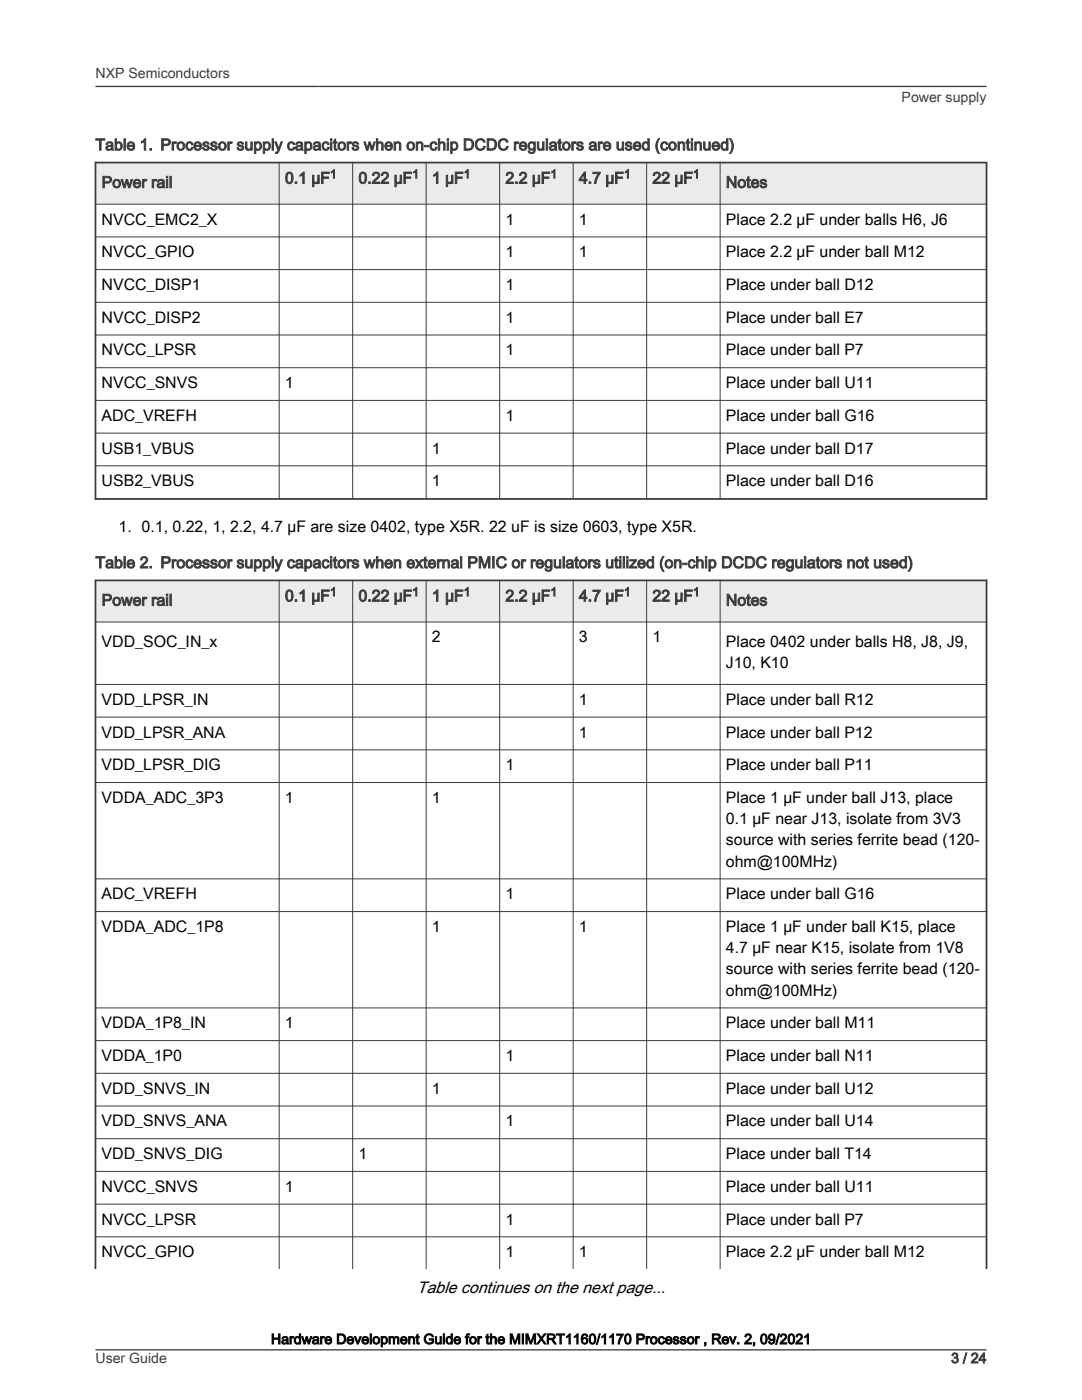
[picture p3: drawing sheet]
<svg xmlns="http://www.w3.org/2000/svg" width="216mm" height="279mm" viewBox="0 0 216 279" stroke-linecap="round" stroke-linejoin="round" font-family="sans-serif">
<defs><g id="words">
<text font-size="3.3" x="83.2" y="258">Table continues on the next page...</text>
<g font-size="3.2" fill="#3c3c3c">
<text x="19" y="30">Table 1. Processor supply capacitors when on-chip DCDC regulators are used (continued)</text>
<text x="20.3" y="37.5">Power rail</text>
<text x="56.9" y="36.6">0.1 μF</text>
<text x="71.5" y="36.6">0.22 μF</text>
<text x="86.2" y="36.6">1 μF</text>
<text x="100.8" y="36.6">2.2 μF</text>
<text x="115.5" y="36.6">4.7 μF</text>
<text x="130.2" y="36.6">22 μF</text>
<text x="144.8" y="37.5">Notes</text>
<text x="19" y="113.4">Table 2. Processor supply capacitors when external PMIC or regulators utilized (on-chip DCDC regulators not used)</text>
<text x="20.3" y="120.9">Power rail</text>
<text x="56.9" y="120">0.1 μF</text>
<text x="71.5" y="120">0.22 μF</text>
<text x="86.2" y="120">1 μF</text>
<text x="100.8" y="120">2.2 μF</text>
<text x="115.5" y="120">4.7 μF</text>
<text x="130.2" y="120">22 μF</text>
<text x="144.8" y="120.9">Notes</text>
</g>
<g font-size="3.2">
<text x="20.3" y="44.8">NVCC_EMC2_X</text>
<text x="100.8" y="44.8">1</text>
<text x="115.5" y="44.8">1</text>
<text x="144.8" y="44.8">Place 2.2 μF under balls H6, J6</text>
<text x="20.3" y="51.4">NVCC_GPIO</text>
<text x="100.8" y="51.4">1</text>
<text x="115.5" y="51.4">1</text>
<text x="144.8" y="51.4">Place 2.2 μF under ball M12</text>
<text x="20.3" y="57.9">NVCC_DISP1</text>
<text x="100.8" y="57.9">1</text>
<text x="144.8" y="57.9">Place under ball D12</text>
<text x="20.3" y="64.4">NVCC_DISP2</text>
<text x="100.8" y="64.4">1</text>
<text x="144.8" y="64.4">Place under ball E7</text>
<text x="20.3" y="70.9">NVCC_LPSR</text>
<text x="100.8" y="70.9">1</text>
<text x="144.8" y="70.9">Place under ball P7</text>
<text x="20.3" y="77.5">NVCC_SNVS</text>
<text x="56.9" y="77.5">1</text>
<text x="144.8" y="77.5">Place under ball U11</text>
<text x="20.3" y="84">ADC_VREFH</text>
<text x="100.8" y="84">1</text>
<text x="144.8" y="84">Place under ball G16</text>
<text x="20.3" y="90.5">USB1_VBUS</text>
<text x="86.2" y="90.5">1</text>
<text x="144.8" y="90.5">Place under ball D17</text>
<text x="20.3" y="97">USB2_VBUS</text>
<text x="86.2" y="97">1</text>
<text x="144.8" y="97">Place under ball D16</text>
<text x="23.7" y="106.2">1. 0.1, 0.22, 1, 2.2, 4.7 μF are size 0402, type X5R. 22 uF is size 0603, type X5R.</text>
<text x="20.3" y="129.1">VDD_SOC_IN_x</text>
<text x="86.2" y="128.2">2</text>
<text x="115.5" y="128.2">3</text>
<text x="130.2" y="128.2">1</text>
<text x="144.8" y="129.1">Place 0402 under balls H8, J8, J9,</text>
<text x="144.8" y="133.3">J10, K10</text>
<text x="20.3" y="140.7">VDD_LPSR_IN</text>
<text x="115.5" y="140.7">1</text>
<text x="144.8" y="140.7">Place under ball R12</text>
<text x="20.3" y="147.2">VDD_LPSR_ANA</text>
<text x="115.5" y="147.2">1</text>
<text x="144.8" y="147.2">Place under ball P12</text>
<text x="20.3" y="153.7">VDD_LPSR_DIG</text>
<text x="100.8" y="153.7">1</text>
<text x="144.8" y="153.7">Place under ball P11</text>
<text x="20.3" y="160.3">VDDA_ADC_3P3</text>
<text x="56.9" y="160.3">1</text>
<text x="86.2" y="160.3">1</text>
<text x="144.8" y="160.3">Place 1 μF under ball J13, place</text>
<text x="144.8" y="164.5">0.1 μF near J13, isolate from 3V3</text>
<text x="144.8" y="168.7">source with series ferrite bead (120-</text>
<text x="144.8" y="173">ohm@100MHz)</text>
<text x="20.3" y="179.5">ADC_VREFH</text>
<text x="100.8" y="179.5">1</text>
<text x="144.8" y="179.5">Place under ball G16</text>
<text x="20.3" y="186">VDDA_ADC_1P8</text>
<text x="86.2" y="186">1</text>
<text x="115.5" y="186">1</text>
<text x="144.8" y="186">Place 1 μF under ball K15, place</text>
<text x="144.8" y="190.2">4.7 μF near K15, isolate from 1V8</text>
<text x="144.8" y="194.5">source with series ferrite bead (120-</text>
<text x="144.8" y="198.7">ohm@100MHz)</text>
<text x="20.3" y="205.2">VDDA_1P8_IN</text>
<text x="56.9" y="205.2">1</text>
<text x="144.8" y="205.2">Place under ball M11</text>
<text x="20.3" y="211.8">VDDA_1P0</text>
<text x="100.8" y="211.8">1</text>
<text x="144.8" y="211.8">Place under ball N11</text>
<text x="20.3" y="218.3">VDD_SNVS_IN</text>
<text x="86.2" y="218.3">1</text>
<text x="144.8" y="218.3">Place under ball U12</text>
<text x="20.3" y="224.8">VDD_SNVS_ANA</text>
<text x="100.8" y="224.8">1</text>
<text x="144.8" y="224.8">Place under ball U14</text>
<text x="20.3" y="231.3">VDD_SNVS_DIG</text>
<text x="71.5" y="231.3">1</text>
<text x="144.8" y="231.3">Place under ball T14</text>
<text x="20.3" y="237.9">NVCC_SNVS</text>
<text x="56.9" y="237.9">1</text>
<text x="144.8" y="237.9">Place under ball U11</text>
<text x="20.3" y="244.4">NVCC_LPSR</text>
<text x="100.8" y="244.4">1</text>
<text x="144.8" y="244.4">Place under ball P7</text>
<text x="20.3" y="250.9">NVCC_GPIO</text>
<text x="100.8" y="250.9">1</text>
<text x="115.5" y="250.9">1</text>
<text x="144.8" y="250.9">Place 2.2 μF under ball M12</text>
</g>
<g font-size="2.8" fill="#3c3c3c">
<text x="19" y="15.6">NXP Semiconductors</text>
<text x="179.9" y="20.4">Power supply</text>
<text x="19" y="272">User Guide</text>
<text x="189.8" y="272">3 / 24</text>
</g>
<text font-size="2.8" x="54.1" y="268.2">Hardware Development Guide for the MIMXRT1160/1170 Processor , Rev. 2, 09/2021</text>
<g font-size="2.4" fill="#3c3c3c">
<text x="65.8" y="35.6">1</text>
<text x="82.3" y="35.6">1</text>
<text x="92.5" y="35.6">1</text>
<text x="109.8" y="35.6">1</text>
<text x="124.5" y="35.6">1</text>
<text x="138.3" y="35.6">1</text>
<text x="65.8" y="118.9">1</text>
<text x="82.3" y="118.9">1</text>
<text x="92.5" y="118.9">1</text>
<text x="109.8" y="118.9">1</text>
<text x="124.5" y="118.9">1</text>
<text x="138.3" y="118.9">1</text>
</g>
</g></defs>
<path d="M19 32.4h177.8v8.4h-177.8z" fill-rule="evenodd" fill="#ebebeb"/>
<path d="M18.9 32.4h178.1M19 32.3v67.5M196.8 32.3v67.5M18.9 99.6h178.1" fill="none" stroke="#3c3c3c" stroke-width=".35"/>
<g fill="none" stroke="#3c3c3c" stroke-width=".2">
<path d="M55.7 32.3v67.5M70.4 32.3v67.5M85 32.3v67.5M99.7 32.3v67.5M114.4 32.3v67.5M129 32.3v67.5M143.7 32.3v67.5M18.9 40.8h178.1M18.9 47.3h178.1M18.9 53.8h178.1M18.9 60.3h178.1M18.9 66.9h178.1"/>
<path d="M18.9 73.4h178.1M18.9 79.9h178.1M18.9 86.4h178.1M18.9 93h178.1"/>
</g>
<path d="M19 115.8h177.8v8.3h-177.8z" fill-rule="evenodd" fill="#ebebeb"/>
<path d="M18.9 115.8h178.1M19 115.7v137.6M196.8 115.7v137.6" fill="none" stroke="#3c3c3c" stroke-width=".35"/>
<g fill="none" stroke="#3c3c3c" stroke-width=".2">
<path d="M55.7 115.7v137.6M70.4 115.7v137.6M85 115.7v137.6M99.7 115.7v137.6M114.4 115.7v137.6M129 115.7v137.6M143.7 115.7v137.6M18.9 124.1h178.1M18.9 136.6h178.1M18.9 143.1h178.1M18.9 149.6h178.1M18.9 156.2h178.1"/>
<path d="M18.9 175.4h178.1M18.9 181.9h178.1M18.9 201.1h178.1M18.9 207.7h178.1M18.9 214.2h178.1M18.9 220.7h178.1M18.9 227.3h178.1M18.9 233.8h178.1M18.9 240.3h178.1M18.9 246.8h178.1"/>
</g>
<path d="M19 17.3h177.8M19 269.4h177.8" fill="none" stroke="#3c3c3c" stroke-width=".26"/>
<use href="#words"/>
</svg>
